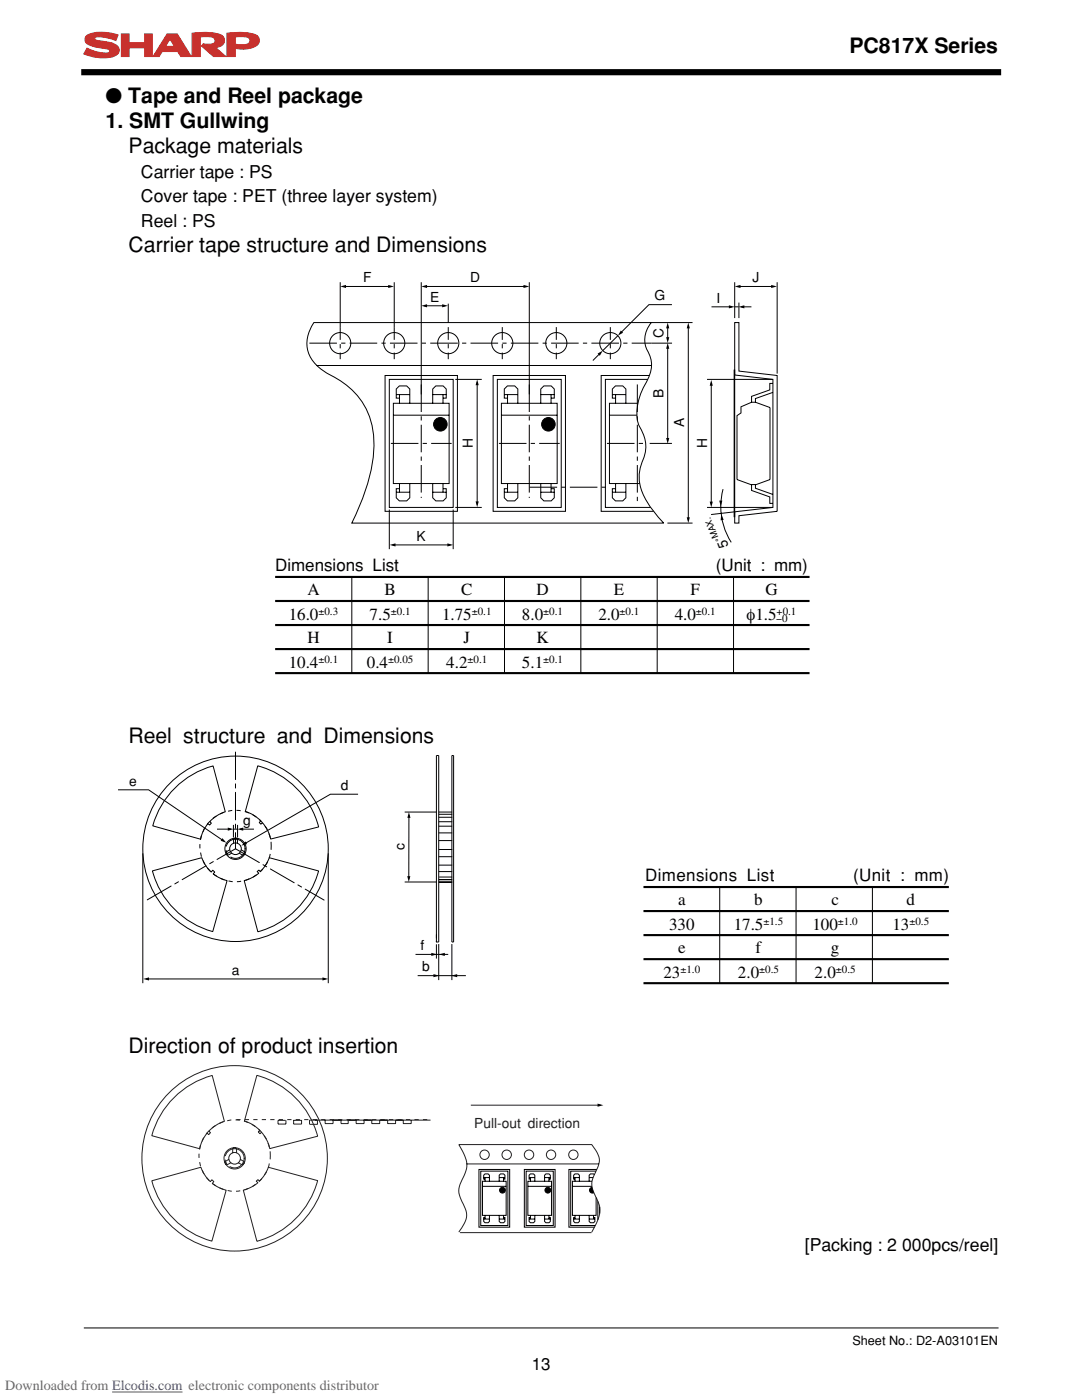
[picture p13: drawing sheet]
<svg xmlns="http://www.w3.org/2000/svg" width="216mm" height="279mm" viewBox="0 0 216 279" stroke-linecap="round" stroke-linejoin="round" font-family="sans-serif">
<defs><g id="words">
<g font-size="4.2">
<text x="169.5" y="10.7">PC817X Series</text>
<text x="21.1" y="20.6">● Tape and Reel package</text>
<text x="21.1" y="25.5">1. SMT Gullwing</text>
<text x="25.7" y="30.5">Package materials</text>
<text x="25.7" y="50.2">Carrier tape structure and Dimensions</text>
<text x="25.6" y="148.3">Reel structure and Dimensions</text>
<text x="25.6" y="210.1">Direction of product insertion</text>
</g>
<g font-size="3.5">
<text x="28.1" y="35.4">Carrier tape : PS</text>
<text x="28.1" y="40.4">Cover tape : PET (three layer system)</text>
<text x="28.1" y="45.3">Reel : PS</text>
<text x="160.6" y="249.8">[Packing : 2 000pcs/reel]</text>
</g>
<g font-size="3.4">
<text x="54.9" y="113.9">Dimensions List</text>
<text x="142.8" y="113.9">(Unit : mm)</text>
<text x="61.3" y="118.7">A</text>
<text x="76.7" y="118.7">B</text>
<text x="92" y="118.7">C</text>
<text x="107" y="118.7">D</text>
<text x="122.5" y="118.7">E</text>
<text x="137.8" y="118.7">F</text>
<text x="152.7" y="118.7">G</text>
<text x="57.6" y="123.8">16.0</text>
<text x="73.8" y="123.8">7.5</text>
<text x="88.2" y="123.8">1.75</text>
<text x="104.2" y="123.8">8.0</text>
<text x="119.4" y="123.8">2.0</text>
<text x="134.6" y="123.8">4.0</text>
<text x="149" y="123.8">φ1.5</text>
<text x="61.3" y="128.3">H</text>
<text x="77.3" y="128.3">I</text>
<text x="92.5" y="128.3">J</text>
<text x="107" y="128.3">K</text>
<text x="57.6" y="133.4">10.4</text>
<text x="73.2" y="133.4">0.4</text>
<text x="89.1" y="133.4">4.2</text>
<text x="104.2" y="133.4">5.1</text>
<text x="128.7" y="175.8">Dimensions List</text>
<text x="170.2" y="175.8">(Unit : mm)</text>
<text x="133.5" y="185.6">330</text>
<text x="135.3" y="180.5">a</text>
<text x="146.4" y="185.6">17.5</text>
<text x="150.5" y="180.5">b</text>
<text x="162.1" y="185.6">100</text>
<text x="165.9" y="180.5">c</text>
<text x="178.1" y="185.6">13</text>
<text x="180.9" y="180.5">d</text>
<text x="135.3" y="190.1">e</text>
<text x="150.8" y="190.1">f</text>
<text x="165.8" y="190.1">g</text>
<text x="132.4" y="195.2">23</text>
<text x="147.2" y="195.2">2.0</text>
<text x="162.5" y="195.2">2.0</text>
<text x="106.1" y="273.4">13</text>
</g>
<g font-size="2.8">
<text x="72.4" y="56.3">F</text>
<text x="93.8" y="56.3">D</text>
<text x="130.6" y="60">G</text>
<text x="150.1" y="56.3">J</text>
<text x="85.8" y="60.2">E</text>
<text x="143" y="60.4">I</text>
<text x="132.4" y="67.4" transform="rotate(-90 132.4 67.4)">C</text>
<text x="132.4" y="79.4" transform="rotate(-90 132.4 79.4)">B</text>
<text x="94.4" y="89.5" transform="rotate(-90 94.4 89.5)">H</text>
<text x="136.5" y="85.3" transform="rotate(-90 136.5 85.3)">A</text>
<text x="141.1" y="89.5" transform="rotate(-90 141.1 89.5)">H</text>
<text x="83.1" y="107.9">K</text>
<text x="145.4" y="109" transform="rotate(-111 145.4 109)">5˚</text>
<text x="25.8" y="156.8">e</text>
<text x="68" y="157.7">d</text>
<text x="48.5" y="164.6">g</text>
<text x="80.7" y="169.7" transform="rotate(-90 80.7 169.7)">c</text>
<text x="83.9" y="189.6">f</text>
<text x="46.2" y="194.5">a</text>
<text x="84.2" y="193.9">b</text>
</g>
<text font-size="2.8" fill="#231f20" x="94.6" y="225.2">Pull-out direction</text>
<text font-size="2.8" fill="#696969" x="1.1" y="277.4">Downloaded from Elcodis.com electronic components distributor</text>
<text font-size="2.5" x="170.1" y="268.4">Sheet No.: D2-A03101EN</text>
<g font-size="2.2">
<text x="63.5" y="122.7">±0.3</text>
<text x="78" y="122.7">±0.1</text>
<text x="94.1" y="122.7">±0.1</text>
<text x="108.4" y="122.7">±0.1</text>
<text x="123.6" y="122.7">±0.1</text>
<text x="138.9" y="122.7">±0.1</text>
<text x="154.9" y="124.2">−0</text>
<text x="155" y="122.7">+0.1</text>
<text x="63.5" y="132.3">±0.1</text>
<text x="77.4" y="132.3">±0.05</text>
<text x="93.3" y="132.3">±0.1</text>
<text x="108.4" y="132.3">±0.1</text>
<text x="152.3" y="184.5">±1.5</text>
<text x="167.2" y="184.5">±1.0</text>
<text x="181.5" y="184.5">±0.5</text>
<text x="135.8" y="194.1">±1.0</text>
<text x="151.5" y="194.1">±0.5</text>
<text x="166.8" y="194.1">±0.5</text>
</g>
<text font-size="1.8" x="143.3" y="107.2" transform="rotate(-111 143.3 107.2)">MAX.</text>
</g></defs>
<path d="M24.2 6.8h1.5v1.7h3.2v-1.7h1.5v4.5h-1.5v-1.8h-3.2v1.8h-1.5zM33.4 6.8l-2.8 4.5h1.1l.7-1h3.1l.6 1h2l-2.7-4.5zM33.9 7.8l.9 1.5h-1.8zM38.3 6.7v4.6h1.7v-3.9a5.3 5.3 0 0 1 2.6 .1 .7 .7 0 0 1 0 1.2l-1.2 .2-.8-.2-.4 .5 2.4 2.1h2.4l-2-1.9a1.46 1.46 0 0 0 1.4-.5 1.46 1.46 0 0 0 .1-1.6 6.9 6.9 0 0 0-4.4-.8zM46.9 7.4a5.3 5.3 0 0 1 2.7 .1 .79 .79 0 0 1 .2 1 .79 .79 0 0 1-.8 .4l-2.1-.1zM45.3 6.7v4.6h1.6v-1.7a5.4 5.4 0 0 0 4.6-.8 1.34 1.34 0 0 0 0-1.4 1.34 1.34 0 0 0-1.3-.7 14.7 14.7 0 0 0-4.9 0zM17.2 7.3a1.12 1.12 0 0 0 .7 1.7l1.3 .4 2 .3a.52 .52 0 0 1 .6 .8 7 7 0 0 1-4.4-.9l-.7 1.1a8.7 8.7 0 0 0 6.2 .4 1.23 1.23 0 0 0 .9-1.2 1.23 1.23 0 0 0-1-1.1l-1.3-.4a5.8 5.8 0 0 1-2.6-.6 .87 .87 0 0 1 1.2-.5l1.5 .3 1.5 .5 .4-1.1a9 9 0 0 0-6 0z" fill="#c7312d" stroke="#c7312d" stroke-width=".24"/>
<path d="M16.8 14.4h182.4" fill="none" stroke="#000" stroke-width="1.2"/>
<g fill="none" stroke="#000" stroke-width=".2">
<path d="M67.9 56.3v9M68.5 57.2h9.5M78.7 56.3v9M84.1 56.3v22.4M84.6 57.2h20.4M105.6 56.3v22.4M146.6 56.3v7.2M147.2 57.2h7.3M155.1 56.3v18.3M62.6 64.4h67.4a5.1 5.1 0 0 0-.5 6.2 6.2 6.2 0 0 1-.8 6.2 9.7 9.7 0 0 0-1.1 8.3 7 7 0 0 1 .4 7.3 8.3 8.3 0 0 0 1.1 7.7l2 2.8 1.3 1.5h-62.2a36.7 36.7 0 0 0 4.4-16.3 14.5 14.5 0 0 0-8.5-13.2 8 8 0 0 1-4.8-5.6 7.2 7.2 0 0 1 1.3-4.9zM63.2 72.9h66.8M76.8 74.9h14.5v27.1h-14.5z"/>
<path d="M77.7 75.7h12.7v25.6h-12.7zM79.1 78.8h2.7M79.7 79.5h-.6v-1.9l.6-.6h1.4l.7 .6v2.9M79.7 78.8v1.7M84.6 61h4.2M86.3 78.8h2.7M88.4 79.5h.6v-1.9l-.6-.6h-1.4l-.7 .6v2.9M88.4 78.8v1.7M89.4 60.6v3.9M90.9 75.7h5.2M95.2 76.3v24.4M98.4 74.9h14.4v27.1h-14.4z"/>
<path d="M99.2 75.7h12.8v25.6h-12.8zM100.6 78.8h2.7M101.3 79.5h-.7v-1.9l.6-.6h1.5l.6 .6v2.9M101.3 78.8v1.7M107.9 78.8h2.7M110 79.5h.6v-1.9l-.6-.6h-1.5l-.6 .6v2.9M110 78.8v1.7M119.9 70.4l-1.6 1.5M122.2 78.8h2.7M122.8 79.5h-.6v-1.9l.6-.6h1.5l.6 .6v2.9M122.8 78.8v1.7M123.3 67l-3 3"/>
<path d="M129.3 75.7h-8.5v25.6h9M129.6 74.9h-9.6v27.1h10.4M130 64.4h8.2M130 68.5h4.1M133.2 65v2.9M133.2 69v19M134.1 60.8h-4.6l-5.8 5.8M137.3 65v38.8M141.1 75.7h13.1M141.9 76.4v24.3M142 61.2h4M146.5 73.8v29.4"/>
<path d="M146.6 64.4h.8v9.7l7.7 .8v27.1l-7.7 .9v1.5h-.8v-2.3l7.6-.8v-25.6l-7.6-.9zM146.6 73.8v29.4M147.4 61.2h-.8M147.4 60.4v3.1M147.9 61.2h2M154.2 76.5h-.6v1.3l-3.6 1.3v1.2h.7v-.8l3.5-1.2M78.5 80.5h11.1v16h-11.1zM78.5 82.9h11.1M79.1 98.2h2.7M79.7 96.5v1.7M81.8 96.5v2.8l-.7 .7h-1.4l-.6-.7v-1.8h.6M86.3 96.5v2.8l.7 .7h1.4l.6-.7v-1.8h-.6"/>
<path d="M86.3 98.2h2.7M88.4 96.5v1.7M100.1 80.5h11.1v16h-11.1zM100.1 82.9h11.1M100.6 98.2h2.7M101.3 96.5v1.7M103.3 96.5v2.8l-.6 .7h-1.5l-.6-.7v-1.8h.7M107.9 96.5v2.8l.6 .7h1.5l.6-.7v-1.8h-.6M107.9 98.2h2.7M110 96.5v1.7M121.6 82.9h5.5M122.2 98.2h2.7"/>
<path d="M122.8 96.5v1.7M124.9 96.5v2.8l-.6 .7h-1.5l-.6-.7v-1.8h.6M127.3 80.5h-5.7v16h6M129.6 88.5h4.5M144.3 97.6a13.4 13.4 0 0 0 1.6 10.6M150 80.3l-2.1 .9v1.2l-.8 .5v12.8l2.9 1.1M150.7 80.3l2.9 1v14.4l-2.9 1.1M154.2 98.7l-3.5-1.3v-.7h-.7v1.2l3.6 1.3v1.3h.6M70.2 115.2v19.1M77.7 101.7v7.9M78.3 108.8h11.5M85.4 115.2v19.1"/>
<path d="M90.4 101.7v7.9M90.9 101.3h5.2M100.7 115.2v19.1M115.9 115.2v19.1M131.1 115.2v19.1M133.2 104.4h5M141.1 101.3h13.1M146.4 115.2v19.1M146.6 102.1l-4.7 .6M23.6 157.6h6l15.1 10.3M34.4 157.7a17.2 17.2 0 0 1 8.1-4.8l2.5 9.1-1.7 .8-1.5 1.2 .4 .3-.4 .4-.3-.3-.3 .4-.9 1.6-.3 1.1-9.5-2.7a17.1 17.1 0 0 1 3.9-7.1zM51.4 152.8a17.1 17.1 0 0 1 12.2 12.2l-9.6 2.5-.4-1.2-.9-1.6-.3-.5-.3 .3-.4-.4 .4-.3-1.5-1.1-1.6-.7z"/>
<path d="M71.4 158.5h-5.5l-17.2 10M87.1 150.8h.4v37.2h-.4zM90.2 150.8h.3v37.2h-.3zM28.5 170.3v25.9M30.4 173.8l9.9-2.6 .7 1.5 1.1 1.3 .4-.3 .3 .3-.3 .4 .4 .3 .9 .5 1.5 .5-2.9 10.2a17.1 17.1 0 0 1-12-12.1zM43.3 165.5h2.7M45.8 169.6l-.5 .3a.39 .39 0 0 0-.1 .5 .39 .39 0 0 0 .5 .2l.5-.3M46.6 164.6v2.5M46.6 165.5h.8M47.4 168.3v-.6a.39 .39 0 0 0-.4-.4 .39 .39 0 0 0-.4 .4v.6M47.4 164.6v2.5M48 165.5h2.7"/>
<path d="M48.1 169.6l.6 .3a.39 .39 0 0 1 .1 .5 .39 .39 0 0 1-.5 .2l-.5-.3M48.7 175.7l1.6-.5 1.3-.9-.3-.4 .4-.3 .3 .3 .3-.4 1-1.3 .4-1 9.9 2.6a17.2 17.2 0 0 1-12.1 12.2zM65.5 170.3v25.9M80.7 162.1h6.4M80.7 176h6.4M81.6 162.6v12.8M87.5 162.1h2.7M87.5 176.1h2.7M87.5 162.5h2.7M87.5 175.5h2.7M87.5 163.1h2.7M87.5 164h2.7"/>
<path d="M87.5 173.9h2.7M87.5 172.7h2.7M87.5 164.9h2.7M87.5 166.2h2.7M87.5 171h2.7M87.5 169.5h2.7M87.5 167.8h2.7M87.5 175.9h2.7M87.6 175h2.6M143.6 177.1v19.1M158.8 177.1v19.1M174.1 177.1v19.1"/>
<path d="M29.2 195.4h35.7M82.9 190.5h6.5M83.3 194.7h9.7M87.1 188.5v2.8M87.5 188.4v7.2M90.2 188.4v7.2M95.6 233.4h6.1v11.5h-6.1zM95.9 233.7h5.4v10.9h-5.4zM96.3 235.7h4.7v6.9h-4.7zM96.3 236.8h4.7M96.5 235h1.2M96.8 235.3h-.3v-.8l.3-.2h.6l.3 .2v1.2"/>
<path d="M96.8 235v.7M99.6 235h1.2M100.5 235.3h.3v-.8l-.3-.2h-.6l-.3 .2v1.2M100.5 235v.7M104.6 233.4h6.2v11.5h-6.2zM105 233.7h5.4v10.9h-5.4zM105.3 235.7h4.8v6.9h-4.8zM105.3 236.8h4.8M105.6 235h1.1M105.8 235.3h-.2v-.8l.2-.2h.7l.2 .2v1.2M105.8 235v.7M108.7 235h1.1"/>
<path d="M109.5 235.3h.3v-.8l-.3-.2h-.6l-.2 .2v1.2M109.5 235v.7M114.2 236.8h3.9M114.5 235h1.1M114.7 235.3h-.2v-.8l.2-.2h.7l.2 .2v1.2M114.7 235v.7M117.6 235h.7M118.1 235.7h-3.9v6.9h4.7v-3.6M118.6 234.4l-.2-.1h-.6l-.2 .2v1.2M118.9 233.7h-5v10.9h4.9M119.1 233.4h-5.6v11.5h5.1M119.3 239.8v3.7"/>
<path d="M96.5 243.3h1.2M96.8 242.6v.7M97.7 242.6v1.2l-.3 .2h-.6l-.3-.2v-.8h.3M99.6 242.6v1.2l.3 .2h.6l.3-.2v-.8h-.3M99.6 243.3h1.2M100.5 242.6v.7M105.6 243.3h1.1M105.8 242.6v.7M106.7 242.6v1.2l-.2 .2h-.7l-.2-.2v-.8h.2M108.7 242.6v1.2l.2 .2h.6l.3-.2v-.8h-.3M108.7 243.3h1.1M109.5 242.6v.7"/>
<path d="M114.5 243.3h1.1M114.7 242.6v.7M115.6 242.6v1.2l-.2 .2h-.7l-.2-.2v-.8h.2M117.6 242.6v1.2l.2 .2h.6l.3-.2v-.8h-.3M117.6 243.3h1.1M118.4 242.6v.7M119.7 240.8v1.4M16.8 265h182.4"/>
<circle cx="67.9" cy="68.5" r="2.11"/>
<circle cx="78.7" cy="68.5" r="2.11"/>
<circle cx="89.4" cy="68.5" r="2.11"/>
<circle cx="100.2" cy="68.5" r="2.11"/>
<circle cx="111" cy="68.5" r="2.11"/>
<circle cx="121.8" cy="68.5" r="2.11"/>
<circle cx="47" cy="169.4" r="1.16"/>
<circle cx="47" cy="169.4" r="18.5"/>
<circle cx="47" cy="169.4" r="2.12"/>
</g>
<path d="M61.7 68.5h68.3M84.1 76.7v22.7M105.6 76.7v22.7M127.2 76.7v23.6M78 88.5h12.1M99.6 88.5h12.1M105.7 97.2h15.8M121.1 88.5h7.7" fill="none" stroke="#000" stroke-width=".2" stroke-dasharray="5.5 .8 .8 .8" stroke-linecap="butt"/>
<path d="M67.9 65.3v6.4M78.7 65.3v6.4M89.4 65.3v6.4M100.2 65.3v6.4M111 65.3v6.4M121.8 65.3v6.4" fill="none" stroke="#000" stroke-width=".2" stroke-dasharray="2.5 .8 .8 .8" stroke-linecap="butt"/>
<g fill="#000" stroke="#000" stroke-width=".2">
<path d="M117.9 237.1l.3-.1 .3 1a.57 .57 0 0 1-.8-.2 .57 .57 0 0 1 .2-.7z"/>
<circle cx="87.9" cy="84.7" r="1.35"/>
<circle cx="109.4" cy="84.7" r="1.35"/>
<circle cx="100.3" cy="237.5" r=".57"/>
<circle cx="109.3" cy="237.5" r=".57"/>
</g>
<g fill="#000">
<path d="M67.9 57.2l1.1-.3v.6zM77.5 56.9l1.1 .3-1.1 .3zM84.1 57.2l1.1-.3v.6zM104.5 56.9l1.1 .3-1.1 .3zM146.6 57.2l1.2-.3v.6zM153.9 56.9l1.1 .3-1.1 .3zM84.1 61l1.1-.3v.6zM88.2 60.7l1.2 .3-1.2 .3zM95.2 75.7l.3 1.2h-.6zM119.2 70.6l1.1-.6-.6 1zM123.9 66l.4 .4-1 .6zM133.2 68.4l.3 1.2h-.6z"/>
<path d="M133.2 64.4l.3 1.1h-.6zM132.9 67.3h.6l-.3 1.1zM137.3 64.4l.4 1.1h-.7zM141.9 75.8l.3 1.2h-.6zM145.4 60.9l1.2 .3-1.2 .3zM147.4 61.2l1.1-.3v.6zM132.9 87.4h.6l-.3 1.2zM143.5 99.9h.6l-.3 1.2zM77.8 108.8l1.1-.4v.7zM89.3 108.4l1.1 .4-1.1 .3zM94.9 100.1h.6l-.3 1.1zM137 103.2h.7l-.4 1.2z"/>
<path d="M141.6 100.1h.6l-.3 1.2zM143.9 102.6l.5 1.1-.6 .1zM44.4 167.3l.8 .9-1.2-.4zM45.5 165.2l1.1 .3-1.1 .3zM47.4 165.5l1.1-.3v.6zM49 167.9l.3 .6-1.1 .3zM81.3 174.9h.6l-.3 1.1zM81.6 162.1l.3 1.1h-.6zM28.6 195.4l1.1-.3v.6zM64.3 195.1l1.2 .3-1.2 .3zM86.1 190.2l1.1 .3-1.1 .3zM86.5 194.4l1.1 .3-1.1 .3z"/>
<path d="M87.6 190.5l1.2-.3v.6zM90.1 194.7l1.1-.3v.6zM119.2 220.3l1.2 .3-1.2 .3z"/>
</g>
<path d="M54.9 115.1h106.6M54.9 119.9h106.6M54.9 124.7h106.6M54.9 129.5h106.6M54.9 134.3h106.6M128.4 177h60.9M128.4 181.8h60.9M128.4 186.6h60.9M128.4 191.4h60.9M128.4 196.2h60.9" fill="none" stroke="#000" stroke-width=".42"/>
<g fill="none" stroke="#000" stroke-width=".2" stroke-dasharray="5.5 .8 .8 .8">
<path d="M47 150.1v19.3M29.4 179.6l17.6-10.2M47 169.4l17.7 10.2"/>
<circle cx="47" cy="169.4" r="1.92"/>
</g>
<circle cx="47" cy="168.8" r="7.1" fill="none" stroke="#000" stroke-width=".2" stroke-dasharray=".8 .8" stroke-linecap="butt"/>
<path d="M87.1 186.5v1.5" fill="none" stroke="#000" stroke-width=".2" stroke-dasharray=".7 .5"/>
<g fill="none" stroke="#231f20" stroke-width=".2">
<path d="M34.2 219.5a17.2 17.2 0 0 1 8.1-4.9l2.5 9.2-1.7 .8-1.4 1.2 .3 .2-.4 .4-.3-.3-.3 .5-.8 1.5-.4 1.2-9.5-2.6a17.1 17.1 0 0 1 3.9-7.2zM51.3 214.6a17.2 17.2 0 0 1 12.1 12.2l-9.6 2.4-.3-1.2-.9-1.6-.4-.4-.3 .3-.4-.4 .4-.3-1.4-1.1-1.7-.8zM30.3 235.7l9.8-2.8 .8 1.6 1.1 1.3 .3-.4 .4 .4-.3 .4 .4 .3 .9 .5 1.4 .5-2.8 10.2a17.1 17.1 0 0 1-12-12zM45.6 231.4l-.5 .3a.39 .39 0 0 0-.1 .5 .39 .39 0 0 0 .5 .2l.5-.4M47.2 230v-.6a.39 .39 0 0 0-.4-.3 .39 .39 0 0 0-.4 .3v.7M48 231.4l.5 .3a.39 .39 0 0 1 .1 .5 .39 .39 0 0 1-.5 .2l-.5-.3M48.5 237.5l1.6-.6 1.4-.9-.4-.3 .4-.3 .3 .3 .4-.4 .9-1.3 .4-1 9.9 2.6a17.3 17.3 0 0 1-12.1 12.1zM51.9 225.6l-.4 .3M57 223.6h-1.5v.7h1.6v-.7M58.5 223.6h1.7v.7h-1.6v-.7M61.8 223.5h24.1M61.8 223.6v.7"/>
<path d="M63.3 223.6v.8h-1.5M64.9 223.5v.7h1.6v-.7M68 223.5v.7h1.5v-.7M71.1 223.5v.7h1.5v-.7M74.2 223.5v.7h1.6v-.7M77.3 223.5v.7h1.6v-.7M80.5 223.5v.7h1.6v-.7M93.1 232.3h26.4M93.9 220.6h25.9M91.6 245.9a5 5 0 0 0 1.4-4.3l-.2-.4a11.2 11.2 0 0 1-1.3-3.5l.3-1.4a8.2 8.2 0 0 0 1.3-4.4l-.6-1.7-.9-1.8h26.5a5.6 5.6 0 0 1 1.5 3.4l-.4 1.3a6.5 6.5 0 0 0-1 4l.1 .4a13.6 13.6 0 0 1 1.4 4 9.7 9.7 0 0 1-1.6 4.4M91.8 246h26.2"/>
<circle cx="46.8" cy="231.2" r="1.16"/>
<circle cx="46.8" cy="231.2" r="2.12"/>
<circle cx="46.8" cy="231.2" r="18.5"/>
<circle cx="96.7" cy="230.5" r=".94"/>
<circle cx="101.1" cy="230.5" r=".94"/>
<circle cx="105.6" cy="230.5" r=".94"/>
<circle cx="110" cy="230.5" r=".94"/>
<circle cx="114.4" cy="230.5" r=".94"/>
</g>
<g fill="none" stroke="#231f20" stroke-width=".2" stroke-dasharray=".8 .8" stroke-linecap="butt">
<path d="M47.2 223.4h38.7"/>
<circle cx="46.8" cy="230.6" r="7.1"/>
</g>
<circle cx="46.8" cy="231.2" r="1.92" fill="none" stroke="#231f20" stroke-width=".2" stroke-dasharray="5.5 .8 .8 .8"/>
<path d="M22.4 277.8h14" fill="none" stroke="#00f" stroke-width=".2"/>
<use href="#words"/>
</svg>
